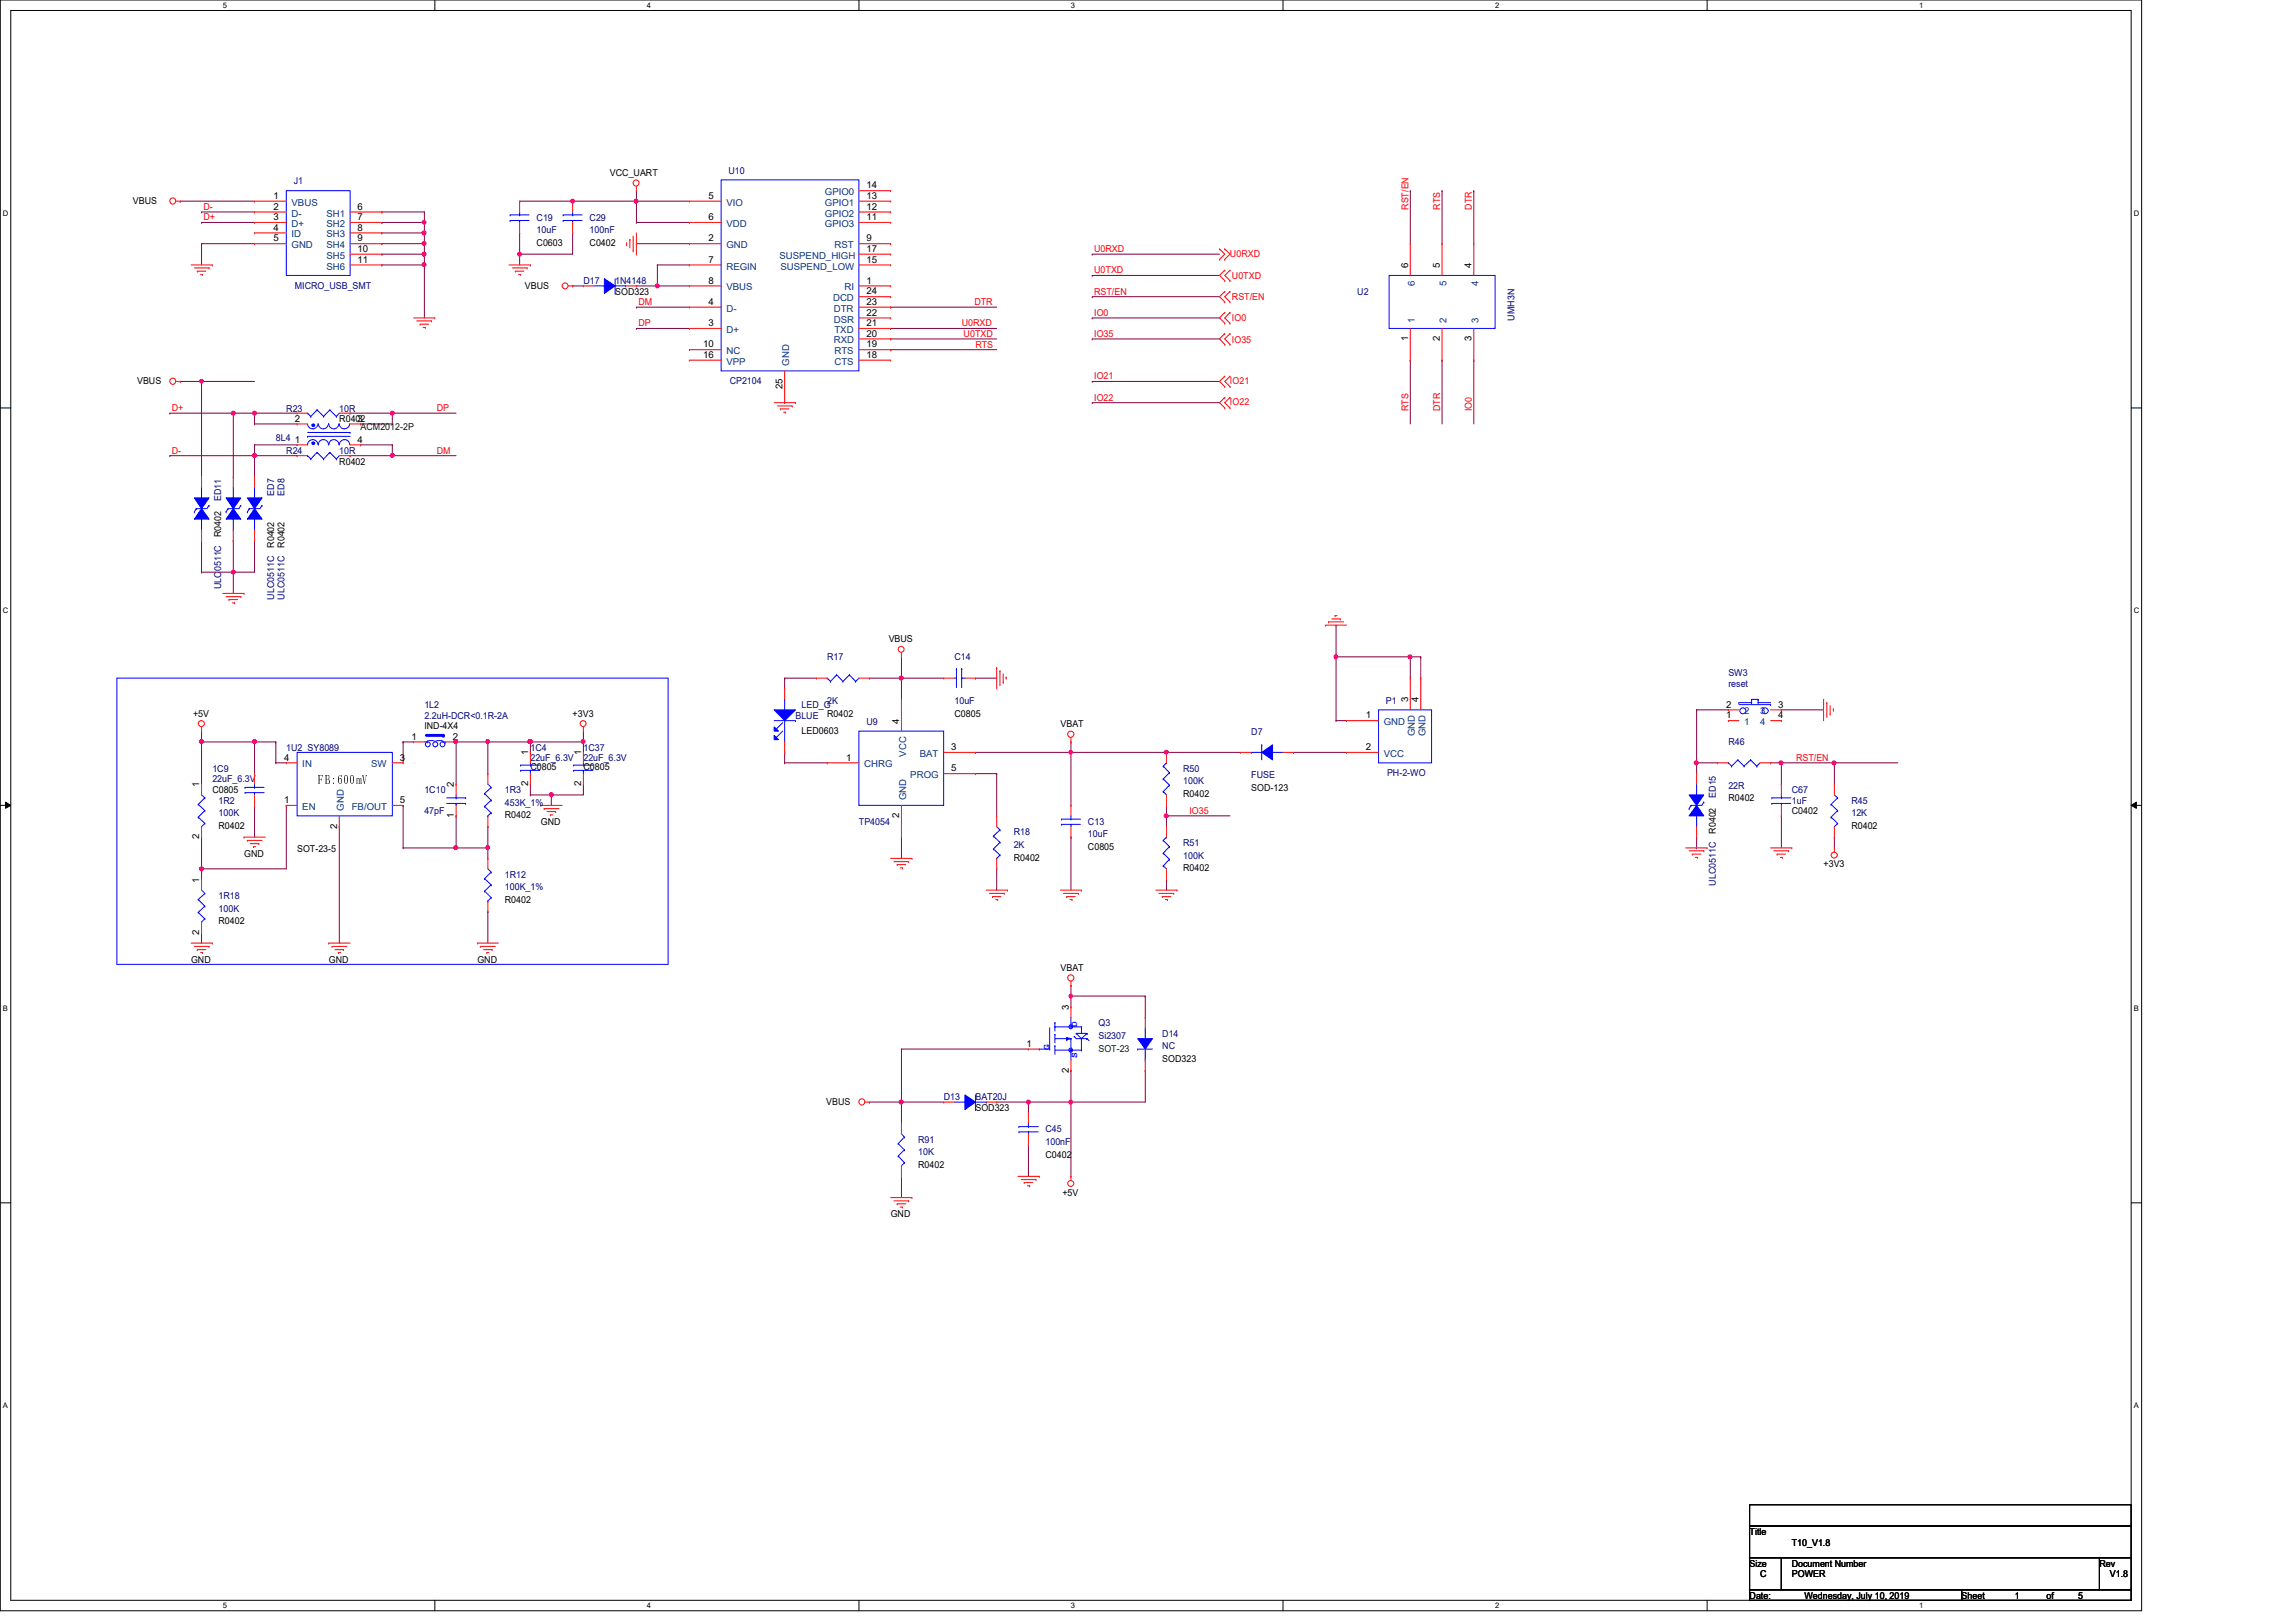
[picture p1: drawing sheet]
<svg xmlns="http://www.w3.org/2000/svg" width="297mm" height="210mm" viewBox="0 0 297 210" stroke-linecap="round" stroke-linejoin="round" font-family="sans-serif">
<defs><g id="words">
<text font-size="1.6" x="41.2" y="101.5">FB:600mV</text>
<g font-size="1.2" fill="#00007f">
<text x="38" y="23.9">J1</text>
<text x="94.2" y="22.5">U10</text>
<text x="69.4" y="28.6">C19</text>
<text x="76.3" y="28.6">C29</text>
<text x="69.4" y="30.2">10uF</text>
<text x="76.3" y="30.2">100nF</text>
<text x="38.1" y="37.3">MICRO_USB_SMT</text>
<text x="75.5" y="36.8">D17</text>
<text x="79.6" y="36.8">1N4148</text>
<text x="175.6" y="38.1">U2</text>
<text x="195.9" y="41.5" transform="rotate(-90 195.9 41.5)">UMH3N</text>
<text x="37" y="53.3">R23</text>
<text x="43.9" y="53.3">10R</text>
<text x="94.4" y="49.7">CP2104</text>
<text x="35.7" y="57.1">8L4</text>
<text x="37" y="58.7">R24</text>
<text x="43.9" y="58.7">10R</text>
<text x="28.6" y="64.9" transform="rotate(-90 28.6 64.9)">ED11</text>
<text x="35.5" y="64.2" transform="rotate(-90 35.5 64.2)">ED7</text>
<text x="36.8" y="64.2" transform="rotate(-90 36.8 64.2)">ED8</text>
<text x="28.6" y="76.2" transform="rotate(-90 28.6 76.2)">ULC0511C</text>
<text x="35.5" y="77.6" transform="rotate(-90 35.5 77.6)">ULC0511C</text>
<text x="36.8" y="77.6" transform="rotate(-90 36.8 77.6)">ULC0511C</text>
<text x="107" y="85.5">R17</text>
<text x="123.5" y="85.5">C14</text>
<text x="223.6" y="88.9">reset</text>
<text x="223.6" y="87.5">SW3</text>
<text x="54.9" y="91.7">1L2</text>
<text x="54.9" y="93">2.2uH-DCR&lt;0.1R-2A</text>
<text x="102.9" y="93">BLUE</text>
<text x="103.7" y="91.7">LED_G</text>
<text x="107" y="91.1">2K</text>
<text x="112.1" y="93.9">U9</text>
<text x="123.5" y="91.1">10uF</text>
<text x="161.9" y="95.1">D7</text>
<text x="179.3" y="91.1">P1</text>
<text x="27.5" y="99.9">1C9</text>
<text x="27.5" y="101.3">22uF_6.3V</text>
<text x="37" y="97.2">1U2 SY8089</text>
<text x="68.6" y="97.2">1C4</text>
<text x="68.6" y="98.5">22uF_6.3V</text>
<text x="75.5" y="97.2">1C37</text>
<text x="75.5" y="98.5">22uF_6.3V</text>
<text x="153.1" y="99.9">R50</text>
<text x="153.1" y="101.5">100K</text>
<text x="161.9" y="100.7">FUSE</text>
<text x="179.4" y="100.4">PH-2-WO</text>
<text x="223.6" y="96.4">R46</text>
<text x="28.3" y="104">1R2</text>
<text x="28.3" y="105.6">100K</text>
<text x="54.9" y="102.6">1C10</text>
<text x="54.9" y="105.4">47pF</text>
<text x="65.3" y="102.6">1R3</text>
<text x="65.3" y="104.3">453K_1%</text>
<text x="111.1" y="106.7">TP4054</text>
<text x="140.8" y="106.7">C13</text>
<text x="222" y="103.3" transform="rotate(-90 222 103.3)">ED15</text>
<text x="223.6" y="102.1">22R</text>
<text x="231.8" y="102.6">C67</text>
<text x="231.8" y="104">1uF</text>
<text x="239.5" y="104">R45</text>
<text x="239.5" y="105.6">12K</text>
<text x="65.3" y="113.6">1R12</text>
<text x="131.1" y="108.1">R18</text>
<text x="131.1" y="109.8">2K</text>
<text x="140.8" y="108.4">10uF</text>
<text x="153.1" y="109.5">R51</text>
<text x="153.1" y="111.1">100K</text>
<text x="28.3" y="116.3">1R18</text>
<text x="28.3" y="118">100K</text>
<text x="65.3" y="115.2">100K_1%</text>
<text x="222" y="114.6" transform="rotate(-90 222 114.6)">ULC0511C</text>
<text x="142.1" y="132.8">Q3</text>
<text x="142.1" y="134.5">Si2307</text>
<text x="150.4" y="134.2">D14</text>
<text x="150.4" y="135.8">NC</text>
<text x="122.1" y="142.4">D13</text>
<text x="126.2" y="142.4">BAT20J</text>
<text x="118.8" y="147.9">R91</text>
<text x="118.8" y="149.5">10K</text>
<text x="135.3" y="146.5">C45</text>
<text x="135.3" y="148.2">100nF</text>
</g>
<g font-size="1.2">
<text x="78.9" y="22.8">VCC_UART</text>
<text x="17.2" y="26.4">VBUS</text>
<text x="35.4" y="25.7">1</text>
<text x="35.4" y="27.1">2</text>
<text x="35.4" y="28.5">3</text>
<text x="35.4" y="29.8">4</text>
<text x="46.3" y="27.1">6</text>
<text x="46.3" y="28.5">7</text>
<text x="46.3" y="29.8">8</text>
<text x="91.6" y="25.7">5</text>
<text x="91.6" y="28.5">6</text>
<text x="112.1" y="24.4">14</text>
<text x="112.1" y="25.7">13</text>
<text x="112.1" y="27.1">12</text>
<text x="112.1" y="28.5">11</text>
<text x="35.4" y="31.2">5</text>
<text x="46.3" y="31.2">9</text>
<text x="46.3" y="32.6">10</text>
<text x="46.3" y="34">11</text>
<text x="69.4" y="31.8">C0603</text>
<text x="76.3" y="31.8">C0402</text>
<text x="91.6" y="34">7</text>
<text x="91.6" y="31.2">2</text>
<text x="112.1" y="31.2">9</text>
<text x="112.1" y="32.6">17</text>
<text x="112.1" y="34">15</text>
<text x="182.2" y="34.7" transform="rotate(-90 182.2 34.7)">6</text>
<text x="186.3" y="34.7" transform="rotate(-90 186.3 34.7)">5</text>
<text x="190.4" y="34.7" transform="rotate(-90 190.4 34.7)">4</text>
<text x="67.9" y="37.3">VBUS</text>
<text x="79.6" y="38.1">SOD323</text>
<text x="91.6" y="36.7">8</text>
<text x="91.6" y="39.5">4</text>
<text x="112.1" y="36.7">1</text>
<text x="112.1" y="38.1">24</text>
<text x="112.1" y="39.5">23</text>
<text x="112.1" y="40.9">22</text>
<text x="91" y="46.3">16</text>
<text x="91" y="45">10</text>
<text x="91.6" y="42.2">3</text>
<text x="112.1" y="42.2">21</text>
<text x="112.1" y="43.6">20</text>
<text x="112.1" y="45">19</text>
<text x="112.1" y="46.3">18</text>
<text x="182.2" y="44.2" transform="rotate(-90 182.2 44.2)">1</text>
<text x="186.3" y="44.2" transform="rotate(-90 186.3 44.2)">2</text>
<text x="190.4" y="44.2" transform="rotate(-90 190.4 44.2)">3</text>
<text x="17.7" y="49.7">VBUS</text>
<text x="101.2" y="50.3" transform="rotate(-90 101.2 50.3)">25</text>
<text x="38.1" y="57.3">1</text>
<text x="38.1" y="54.6">2</text>
<text x="43.9" y="54.6">R0402</text>
<text x="46.3" y="57.3">4</text>
<text x="46.3" y="54.6">3</text>
<text x="43.9" y="60.1">R0402</text>
<text x="28.6" y="69.5" transform="rotate(-90 28.6 69.5)">R0402</text>
<text x="35.5" y="70.9" transform="rotate(-90 35.5 70.9)">R0402</text>
<text x="36.8" y="70.9" transform="rotate(-90 36.8 70.9)">R0402</text>
<text x="115" y="83.1">VBUS</text>
<text x="25" y="92.8">+5V</text>
<text x="53.3" y="95.7">1</text>
<text x="54.9" y="94.4">IND-4X4</text>
<text x="58.6" y="95.7">2</text>
<text x="74.1" y="92.8">+3V3</text>
<text x="103.7" y="95">LED0603</text>
<text x="107" y="92.8">R0402</text>
<text x="116.3" y="93.6" transform="rotate(-90 116.3 93.6)">4</text>
<text x="123.5" y="92.8">C0805</text>
<text x="137.2" y="94.1">VBAT</text>
<text x="176.7" y="93">1</text>
<text x="182.2" y="90.9" transform="rotate(-90 182.2 90.9)">3</text>
<text x="183.5" y="90.9" transform="rotate(-90 183.5 90.9)">4</text>
<text x="223.3" y="93">1</text>
<text x="223.3" y="91.6">2</text>
<text x="230" y="91.6">3</text>
<text x="230" y="93">4</text>
<text x="25.8" y="101.9" transform="rotate(-90 25.8 101.9)">1</text>
<text x="36.8" y="98.4">4</text>
<text x="51.7" y="98.4">3</text>
<text x="58.7" y="101.9" transform="rotate(-90 58.7 101.9)">2</text>
<text x="68.3" y="101.8" transform="rotate(-90 68.3 101.8)">2</text>
<text x="68.3" y="97.7" transform="rotate(-90 68.3 97.7)">1</text>
<text x="68.6" y="99.6">C0805</text>
<text x="75.2" y="101.8" transform="rotate(-90 75.2 101.8)">2</text>
<text x="75.2" y="97.7" transform="rotate(-90 75.2 97.7)">1</text>
<text x="75.5" y="99.6">C0805</text>
<text x="109.5" y="98.4">1</text>
<text x="123.1" y="97.1">3</text>
<text x="123.1" y="99.8">5</text>
<text x="176.7" y="97.1">2</text>
<text x="27.5" y="102.6">C0805</text>
<text x="28.3" y="107.3">R0402</text>
<text x="36.8" y="103.9">1</text>
<text x="43.6" y="107.2" transform="rotate(-90 43.6 107.2)">2</text>
<text x="51.7" y="103.9">5</text>
<text x="58.7" y="105.9" transform="rotate(-90 58.7 105.9)">1</text>
<text x="65.3" y="105.9">R0402</text>
<text x="70" y="106.7">GND</text>
<text x="116.3" y="105.9" transform="rotate(-90 116.3 105.9)">2</text>
<text x="153.1" y="103.2">R0402</text>
<text x="161.9" y="102.4">SOD-123</text>
<text x="222" y="107.9" transform="rotate(-90 222 107.9)">R0402</text>
<text x="223.6" y="103.7">R0402</text>
<text x="231.8" y="105.4">C0402</text>
<text x="239.5" y="107.3">R0402</text>
<text x="25.8" y="108.6" transform="rotate(-90 25.8 108.6)">2</text>
<text x="31.6" y="110.9">GND</text>
<text x="38.4" y="110.3">SOT-23-5</text>
<text x="131.1" y="111.4">R0402</text>
<text x="140.8" y="110">C0805</text>
<text x="153.1" y="112.8">R0402</text>
<text x="235.9" y="112.2">+3V3</text>
<text x="25.8" y="114.2" transform="rotate(-90 25.8 114.2)">1</text>
<text x="28.3" y="119.6">R0402</text>
<text x="65.3" y="116.9">R0402</text>
<text x="24.7" y="124.6">GND</text>
<text x="25.8" y="120.9" transform="rotate(-90 25.8 120.9)">2</text>
<text x="42.5" y="124.6">GND</text>
<text x="61.8" y="124.6">GND</text>
<text x="137.2" y="125.7">VBAT</text>
<text x="138.3" y="130.7" transform="rotate(-90 138.3 130.7)">3</text>
<text x="132.8" y="135.5">1</text>
<text x="150.4" y="137.5">SOD323</text>
<text x="106.9" y="143">VBUS</text>
<text x="126.2" y="143.8">SOD323</text>
<text x="138.3" y="138.8" transform="rotate(-90 138.3 138.8)">2</text>
<text x="135.3" y="149.8">C0402</text>
<text x="118.8" y="151.2">R0402</text>
<text x="137.5" y="154.7">+5V</text>
<text x="115.2" y="157.5">GND</text>
<text x="226.4" y="198.6">Title</text>
<text x="226.4" y="202.7">Size</text>
<text x="231.8" y="202.7">Document Number</text>
<text x="231.8" y="200">T10_V1.8</text>
<text x="271.6" y="202.7">Rev</text>
<text x="226.4" y="206.9">Date:</text>
<text x="227.7" y="204.1">C</text>
<text x="231.8" y="204.1">POWER</text>
<text x="233.5" y="206.9">Wednesday, July 10, 2019</text>
<text x="253.8" y="206.9">Sheet</text>
<text x="260.6" y="206.9">1</text>
<text x="264.7" y="206.9">of</text>
<text x="268.9" y="206.9">5</text>
<text x="273" y="204.1">V1.8</text>
</g>
<g font-size="1.2" fill="#f00">
<text x="26.3" y="28.5">D+</text>
<text x="26.3" y="27.2">D-</text>
<text x="182.2" y="27.2" transform="rotate(-90 182.2 27.2)">RST/EN</text>
<text x="186.3" y="27.2" transform="rotate(-90 186.3 27.2)">RTS</text>
<text x="190.4" y="27.2" transform="rotate(-90 190.4 27.2)">DTR</text>
<text x="141.6" y="35.4">U0TXD</text>
<text x="141.6" y="32.6">U0RXD</text>
<text x="159.1" y="33.2">U0RXD</text>
<text x="82.6" y="39.5">DM</text>
<text x="126.1" y="39.5">DTR</text>
<text x="141.6" y="38.1">RST/EN</text>
<text x="141.6" y="40.9">IO0</text>
<text x="159.4" y="41.6">IO0</text>
<text x="159.4" y="38.9">RST/EN</text>
<text x="159.4" y="36.1">U0TXD</text>
<text x="82.6" y="42.2">DP</text>
<text x="124.4" y="42.2">U0RXD</text>
<text x="124.7" y="43.6">U0TXD</text>
<text x="126.2" y="45">RTS</text>
<text x="141.6" y="43.6">IO35</text>
<text x="159.4" y="44.3">IO35</text>
<text x="22.2" y="53.2">D+</text>
<text x="56.5" y="53.2">DP</text>
<text x="141.6" y="49.1">IO21</text>
<text x="141.6" y="51.9">IO22</text>
<text x="159.1" y="52.4">IO22</text>
<text x="159.1" y="49.7">IO21</text>
<text x="182.2" y="53.2" transform="rotate(-90 182.2 53.2)">RTS</text>
<text x="186.3" y="53.2" transform="rotate(-90 186.3 53.2)">DTR</text>
<text x="190.4" y="53.2" transform="rotate(-90 190.4 53.2)">IO0</text>
<text x="22.2" y="58.7">D-</text>
<text x="56.5" y="58.7">DM</text>
<text x="232.4" y="98.5">RST/EN</text>
<text x="153.9" y="105.3">IO35</text>
</g>
<g font-size="1.2" fill="#003f7f">
<text x="37.7" y="26.6">VBUS</text>
<text x="37.7" y="28">D-</text>
<text x="37.7" y="29.4">D+</text>
<text x="42.2" y="28">SH1</text>
<text x="42.2" y="29.4">SH2</text>
<text x="94" y="26.6">VIO</text>
<text x="94" y="29.4">VDD</text>
<text x="106.7" y="25.3">GPIO0</text>
<text x="106.7" y="26.6">GPIO1</text>
<text x="106.7" y="28">GPIO2</text>
<text x="106.7" y="29.4">GPIO3</text>
<text x="37.7" y="30.7">ID</text>
<text x="37.7" y="32.1">GND</text>
<text x="42.2" y="30.7">SH3</text>
<text x="42.2" y="32.1">SH4</text>
<text x="42.2" y="33.5">SH5</text>
<text x="42.2" y="34.9">SH6</text>
<text x="94" y="34.9">REGIN</text>
<text x="94" y="32.1">GND</text>
<text x="100.8" y="33.5">SUSPEND_HIGH</text>
<text x="101" y="34.9">SUSPEND_LOW</text>
<text x="107.9" y="32.1">RST</text>
<text x="94" y="37.6">VBUS</text>
<text x="94" y="40.3">D-</text>
<text x="107.8" y="39">DCD</text>
<text x="107.9" y="40.3">DTR</text>
<text x="107.9" y="41.7">DSR</text>
<text x="109.3" y="37.6">RI</text>
<text x="183" y="41.8" transform="rotate(-90 183 41.8)">1</text>
<text x="183" y="37" transform="rotate(-90 183 37)">6</text>
<text x="187.2" y="41.8" transform="rotate(-90 187.2 41.8)">2</text>
<text x="187.2" y="37" transform="rotate(-90 187.2 37)">5</text>
<text x="191.3" y="41.8" transform="rotate(-90 191.3 41.8)">3</text>
<text x="191.3" y="37" transform="rotate(-90 191.3 37)">4</text>
<text x="94" y="43.1">D+</text>
<text x="94" y="47.2">VPP</text>
<text x="94" y="45.8">NC</text>
<text x="102.1" y="47.3" transform="rotate(-90 102.1 47.3)">GND</text>
<text x="107.9" y="44.4">RXD</text>
<text x="107.9" y="43.1">TXD</text>
<text x="107.9" y="45.8">RTS</text>
<text x="107.9" y="47.2">CTS</text>
<text x="179" y="93.9">GND</text>
<text x="183" y="95.3" transform="rotate(-90 183 95.3)">GND</text>
<text x="184.4" y="95.3" transform="rotate(-90 184.4 95.3)">GND</text>
<text x="225.6" y="93.9">1</text>
<text x="225.6" y="92.5">2</text>
<text x="227.7" y="92.5">3</text>
<text x="227.7" y="93.9">4</text>
<text x="39.1" y="99.3">IN</text>
<text x="48" y="99.3">SW</text>
<text x="111.8" y="99.3">CHRG</text>
<text x="117.2" y="97.9" transform="rotate(-90 117.2 97.9)">VCC</text>
<text x="117.8" y="100.7">PROG</text>
<text x="119" y="98">BAT</text>
<text x="179" y="98">VCC</text>
<text x="39.1" y="104.8">EN</text>
<text x="44.5" y="104.9" transform="rotate(-90 44.5 104.9)">GND</text>
<text x="45.5" y="104.8">FB/OUT</text>
<text x="117.2" y="103.5" transform="rotate(-90 117.2 103.5)">GND</text>
</g>
<g font-size="1.2" fill="#003f00">
<text x="46.6" y="55.7">ACM2012-2P</text>
<text x="142.1" y="136.1">SOT-23</text>
</g>
<g font-size="1.2" fill="#00f">
<text x="135.8" y="135.9" transform="rotate(-90 135.8 135.9)">G</text>
<text x="139.4" y="136.9" transform="rotate(-90 139.4 136.9)">S</text>
<text x="139.4" y="132.9" transform="rotate(-90 139.4 132.9)">D</text>
</g>
<g font-size="1">
<text x="28.8" y="1">5</text>
<text x="83.7" y="1">4</text>
<text x="138.6" y="1">3</text>
<text x="193.4" y="1">2</text>
<text x="248.3" y="1">1</text>
<text x=".4" y="27.9">D</text>
<text x="276.1" y="27.9">D</text>
<text x=".4" y="79.4">C</text>
<text x="276.1" y="79.4">C</text>
<text x=".4" y="130.8">B</text>
<text x="276.1" y="130.8">B</text>
<text x=".4" y="182.2">A</text>
<text x="276.1" y="182.2">A</text>
<text x="28.8" y="208.1">5</text>
<text x="83.7" y="208.1">4</text>
<text x="138.6" y="208.1">3</text>
<text x="193.4" y="208.1">2</text>
<text x="248.3" y="208.1">1</text>
</g>
</g></defs>
<path d="M0 0h277.1v208.4h-277.1zM1.4 1.4h274.3v205.7h-274.3z" fill="none" stroke="#000" stroke-width=".13"/>
<g fill="#fff">
<path d="M28.8 .1h.6v1.1h-.6z"/>
<path d="M28.8 207.2h.6v1.1h-.6z"/>
</g>
<path d="M56.3 0v1.4M56.3 207.1v1.3" fill="none" stroke="#000" stroke-width=".13"/>
<g fill="#fff">
<path d="M83.7 .1h.5v1.1h-.5z"/>
<path d="M83.7 207.2h.5v1.1h-.5z"/>
</g>
<path d="M111.1 0v1.4M111.1 207.1v1.3" fill="none" stroke="#000" stroke-width=".13"/>
<g fill="#fff">
<path d="M138.6 .1h.5v1.1h-.5z"/>
<path d="M138.6 207.2h.5v1.1h-.5z"/>
</g>
<path d="M166 0v1.4M166 207.1v1.3" fill="none" stroke="#000" stroke-width=".13"/>
<g fill="#fff">
<path d="M193.4 .1h.6v1.1h-.6z"/>
<path d="M193.4 207.2h.6v1.1h-.6z"/>
</g>
<path d="M220.8 0v1.4M220.8 207.1v1.3" fill="none" stroke="#000" stroke-width=".13"/>
<g fill="#fff">
<path d="M248.3 .1h.5v1.1h-.5z"/>
<path d="M248.3 207.2h.5v1.1h-.5z"/>
<path d="M.4 27.1h.7v1.1h-.7z"/>
<path d="M276.1 27.1h.7v1.1h-.7z"/>
<path d="M.4 78.5h.7v1.1h-.7z"/>
<path d="M276.1 78.5h.7v1.1h-.7z"/>
</g>
<path d="M0 52.8h1.4M275.7 52.8h1.4" fill="none" stroke="#000" stroke-width=".13"/>
<g fill="#fff">
<path d="M.4 129.9h.6v1.1h-.6z"/>
<path d="M276.1 129.9h.6v1.1h-.6z"/>
</g>
<path d="M0 104.2h1.4M.7 103.8l.7 .4-.7 .4zM275.7 104.2l.7-.4v.8zM275.7 104.2h1.4" fill="none" stroke="#000" stroke-width=".13"/>
<path d="M.7 103.8l.7 .4-.7 .4zM275.7 104.2l.7-.4v.8z" fill="#000"/>
<g fill="#fff">
<path d="M.4 181.4h.6v1.1h-.6z"/>
<path d="M276.1 181.4h.6v1.1h-.6z"/>
</g>
<path d="M0 155.7h1.4M275.7 155.7h1.4" fill="none" stroke="#000" stroke-width=".13"/>
<path d="M15.1 87.8h71.3v37h-71.3z" fill="none" stroke="#00f" stroke-width=".13"/>
<path d="M49.4 27.4h.1M49.4 28.8h.1M49.4 27.4h5.5M49.4 28.8h5.5M54.9 28.8h.1M54.9 28.8v1.3" fill="none" stroke="#7f003f" stroke-width=".13"/>
<circle cx="54.9" cy="28.8" r=".25" fill="#f0f"/>
<circle cx="54.9" cy="28.8" r=".25" fill="none" stroke="#f0f" stroke-width=".13"/>
<path d="M49.4 30.1h.1M49.4 30.1h5.5M54.9 30.1h.1M54.9 30.1v1.4" fill="none" stroke="#7f003f" stroke-width=".13"/>
<circle cx="54.9" cy="30.1" r=".26" fill="#f0f"/>
<circle cx="54.9" cy="30.1" r=".26" fill="none" stroke="#f0f" stroke-width=".13"/>
<path d="M49.4 31.5h.1M49.4 31.5h5.5M54.9 34.3h.1M54.9 34.3v6.8" fill="none" stroke="#7f003f" stroke-width=".13"/>
<circle cx="54.9" cy="34.2" r=".26" fill="#f0f"/>
<circle cx="54.9" cy="34.2" r=".26" fill="none" stroke="#f0f" stroke-width=".13"/>
<path d="M49.4 32.9h.1M49.4 32.9h5.5" fill="none" stroke="#7f003f" stroke-width=".13"/>
<circle cx="54.9" cy="32.9" r=".26" fill="#f0f"/>
<circle cx="54.9" cy="32.9" r=".26" fill="none" stroke="#f0f" stroke-width=".13"/>
<g fill="none" stroke="#7f003f" stroke-width=".13">
<path d="M26.1 31.5h.1M26.1 28.8h.1M26.1 27.4h.1M26.1 31.5h6.8M26.1 31.5v2.8M26.1 28.8h6.8M26.1 27.4h6.8M49.4 34.3h.1M54.9 32.9h.1M54.9 31.5h.1M54.9 31.5v2.8h-5.5M182.5 24.7h.1"/>
<path d="M182.5 24.7v6.8M186.6 24.7h.1M186.6 24.7v6.8M190.7 24.7h.1M190.7 24.7v6.8M182.5 46.6h.1M182.5 46.6v8.3M186.6 46.6h.1M186.6 46.6v8.3M190.7 46.6h.1M190.7 46.6v8.3"/>
</g>
<circle cx="54.9" cy="31.5" r=".26" fill="#f0f"/>
<circle cx="54.9" cy="31.5" r=".26" fill="none" stroke="#f0f" stroke-width=".13"/>
<path d="M23.3 26h.1M23.3 26h9.6M54.9 27.4h.1M54.9 27.4v1.4M32.9 53.5h.1M32.9 53.5h5.5" fill="none" stroke="#7f003f" stroke-width=".13"/>
<circle cx="32.9" cy="53.5" r=".26" fill="#f0f"/>
<circle cx="32.9" cy="53.5" r=".26" fill="none" stroke="#f0f" stroke-width=".13"/>
<path d="M50.8 59h.1M50.8 59h8.2" fill="none" stroke="#7f003f" stroke-width=".13"/>
<circle cx="50.8" cy="58.9" r=".26" fill="#f0f"/>
<circle cx="50.8" cy="58.9" r=".26" fill="none" stroke="#f0f" stroke-width=".13"/>
<path d="M50.8 53.5h.1M50.8 53.5h8.2" fill="none" stroke="#7f003f" stroke-width=".13"/>
<circle cx="50.8" cy="53.5" r=".26" fill="#f0f"/>
<circle cx="50.8" cy="53.5" r=".26" fill="none" stroke="#f0f" stroke-width=".13"/>
<g fill="none" stroke="#7f003f" stroke-width=".13">
<path d="M32.9 54.9h.1M32.9 57.6h.1M32.9 59h.1M32.9 54.9h5.5M32.9 57.6h5.5M32.9 59h5.5M45.3 53.5h.1M45.3 53.5h5.5M46.6 54.9h.1M46.6 57.6h.1M46.6 57.6h4.2M50.8 53.5h.1"/>
<path d="M50.8 57.6h.1M50.8 53.5v1.4h-4.2M50.8 57.6v1.4"/>
</g>
<circle cx="32.9" cy="58.9" r=".26" fill="#f0f"/>
<circle cx="32.9" cy="58.9" r=".26" fill="none" stroke="#f0f" stroke-width=".13"/>
<g fill="none" stroke="#7f003f" stroke-width=".13">
<path d="M82.3 39.8h.1M82.3 24.7h.1M82.3 31.5h.1M82.3 28.8h.1M82.3 26h.1M82.3 39.8h6.9M82.3 24.7v4.1M82.3 31.5h6.9M82.3 28.8h6.9M82.3 26h6.9M85 34.3h.1M85 34.3h4.2"/>
<path d="M115.2 39.8h.1M115.2 39.8h13.7M22 59h.1M30.2 53.5h.1M30.2 53.5h2.7M32.9 53.5h.1M32.9 57.6h.1M32.9 57.6v1.4h-10.9M32.9 53.5v1.4M45.3 59h.1M45.3 59h5.5M82.3 42.5h.1"/>
<path d="M82.3 42.5h6.9M115.2 42.5h.1M115.2 43.9h.1M115.2 45.3h.1M115.2 42.5h13.7M115.2 43.9h13.7M115.2 45.3h13.7"/>
</g>
<circle cx="82.3" cy="26" r=".26" fill="#f0f"/>
<circle cx="82.3" cy="26" r=".26" fill="none" stroke="#f0f" stroke-width=".13"/>
<path d="M74.1 26h.1M74.1 26h8.2" fill="none" stroke="#7f003f" stroke-width=".13"/>
<circle cx="74.1" cy="26" r=".26" fill="#f0f"/>
<circle cx="74.1" cy="26" r=".26" fill="none" stroke="#f0f" stroke-width=".13"/>
<path d="M67.2 30.1h.1M67.2 32.9h.1M67.2 30.1v2.8M74.1 30.1h.1M74.1 30.1v2.8h-6.9" fill="none" stroke="#7f003f" stroke-width=".13"/>
<circle cx="67.2" cy="32.9" r=".26" fill="#f0f"/>
<circle cx="67.2" cy="32.9" r=".26" fill="none" stroke="#f0f" stroke-width=".13"/>
<g fill="none" stroke="#7f003f" stroke-width=".13">
<path d="M67.2 32.9h.1M67.2 26h.1M67.2 32.9v1.4M67.2 26h6.9M141.3 35.6h.1M141.3 32.9h.1M141.3 38.4h.1M141.3 35.6h16.5M141.3 32.9h16.5M141.3 38.4h16.5M26.1 49.4h.1M26.1 49.4h6.8"/>
<path d="M141.3 41.1h.1M141.3 43.9h.1M141.3 49.4h.1M141.3 52.1h.1M141.3 41.1h16.5M141.3 49.4h16.5M141.3 43.9h16.5M141.3 52.1h16.5M32.9 96h.1M32.9 96h2.8M75.5 94.6h.1M75.5 94.6v1.4"/>
</g>
<circle cx="32.9" cy="96" r=".26" fill="#f0f"/>
<circle cx="32.9" cy="96" r=".26" fill="none" stroke="#f0f" stroke-width=".13"/>
<path d="M26.1 112.4h.1M37 104.2h.1M37 104.2v8.2h-10.9" fill="none" stroke="#7f003f" stroke-width=".13"/>
<circle cx="26.1" cy="112.4" r=".26" fill="#f0f"/>
<circle cx="26.1" cy="112.4" r=".26" fill="none" stroke="#f0f" stroke-width=".13"/>
<g fill="none" stroke="#7f003f" stroke-width=".13">
<path d="M26.1 96h.1M26.1 96v5.5M32.9 96h.1M32.9 96v4.1M35.7 96h.1M35.7 98.7h.1M35.7 96v2.7M35.7 98.7h1.3M52.2 96h.1M52.2 96v2.7M52.2 96h1.3M63.1 96h.1"/>
<path d="M63.1 96h5.5M32.9 104.2h.1M32.9 104.2v4.1M43.9 107h.1M43.9 107v15M52.2 104.2h.1M52.2 104.2v5.5"/>
</g>
<circle cx="68.6" cy="96" r=".26" fill="#f0f"/>
<circle cx="68.6" cy="96" r=".26" fill="none" stroke="#f0f" stroke-width=".13"/>
<path d="M62.9 95.8l.2-.1 .2 .1-.1 .3-.1 .1-.2-.1z" fill-rule="evenodd" fill="#f0f"/>
<path d="M62.9 95.8l.2-.1 .2 .1-.1 .3-.1 .1-.2-.1z" fill="none" stroke="#f0f" stroke-width=".13"/>
<path d="M68.6 96h.1M68.6 96h6.9" fill="none" stroke="#7f003f" stroke-width=".13"/>
<circle cx="75.4" cy="96" r=".26" fill="#f0f"/>
<circle cx="75.4" cy="96" r=".26" fill="none" stroke="#f0f" stroke-width=".13"/>
<circle cx="68.6" cy="96" r=".26" fill="#f0f"/>
<circle cx="68.6" cy="96" r=".26" fill="none" stroke="#f0f" stroke-width=".13"/>
<path d="M59 96h.1M59 96h4.1M63.1 96h.1M63.1 96v4.1M75.5 96h.1M75.5 96v1.4M63.1 109.7h.1M63.1 109.7v1.4M68.6 102.9h.1M68.6 102.9h6.9M71.3 102.9h.1" fill="none" stroke="#7f003f" stroke-width=".13"/>
<circle cx="71.3" cy="102.8" r=".26" fill="#f0f"/>
<circle cx="71.3" cy="102.8" r=".26" fill="none" stroke="#f0f" stroke-width=".13"/>
<path d="M59 109.7h.1M59 109.7h4.1M63.1 117.9h.1M63.1 117.9v4.1" fill="none" stroke="#7f003f" stroke-width=".13"/>
<path d="M62.9 109.5l.2-.1 .2 .1-.1 .4h-.1h-.2z" fill-rule="evenodd" fill="#f0f"/>
<path d="M62.9 109.5l.2-.1 .2 .1-.1 .4h-.1h-.2z" fill="none" stroke="#f0f" stroke-width=".13"/>
<circle cx="59" cy="109.7" r=".26" fill="#f0f"/>
<circle cx="59" cy="109.7" r=".26" fill="none" stroke="#f0f" stroke-width=".13"/>
<path d="M59 96h.1M59 96v5.5" fill="none" stroke="#7f003f" stroke-width=".13"/>
<circle cx="59" cy="96" r=".26" fill="#f0f"/>
<circle cx="59" cy="96" r=".26" fill="none" stroke="#f0f" stroke-width=".13"/>
<path d="M26.1 96h.1M26.1 96h6.8M52.2 109.7h.1M59 105.6h.1M59 105.6v4.1h-6.8M63.1 107h.1M63.1 107v2.7" fill="none" stroke="#7f003f" stroke-width=".13"/>
<circle cx="26.1" cy="96" r=".26" fill="#f0f"/>
<circle cx="26.1" cy="96" r=".26" fill="none" stroke="#f0f" stroke-width=".13"/>
<path d="M26.1 94.6h.1M26.1 94.6v1.4M68.6 96h.1M68.6 96v1.4M26.1 112.4h.1M26.1 112.4v1.4M75.5 101.5h.1M75.5 101.5v1.4" fill="none" stroke="#7f003f" stroke-width=".13"/>
<circle cx="68.6" cy="96" r=".26" fill="#f0f"/>
<circle cx="68.6" cy="96" r=".26" fill="none" stroke="#f0f" stroke-width=".13"/>
<path d="M85 37h.1M85 37h4.2M26.1 108.3h.1M26.1 108.3v4.1M68.6 101.5h.1M68.6 101.5v1.4M71.3 102.9h.1M71.3 102.9v1.3M26.1 120.7h.1M26.1 120.7v1.3" fill="none" stroke="#7f003f" stroke-width=".13"/>
<circle cx="85" cy="37" r=".26" fill="#f0f"/>
<circle cx="85" cy="37" r=".26" fill="none" stroke="#f0f" stroke-width=".13"/>
<path d="M74.1 37h.1M74.1 37h1.4M30.2 74h.1M30.2 74v2.8" fill="none" stroke="#7f003f" stroke-width=".13"/>
<circle cx="30.2" cy="74" r=".26" fill="#f0f"/>
<circle cx="30.2" cy="74" r=".26" fill="none" stroke="#f0f" stroke-width=".13"/>
<path d="M30.2 53.5h.1M30.2 53.5v8.2M32.9 59h.1M32.9 59v2.7M30.2 74h.1M30.2 69.9h.1M30.2 69.9v4.1M32.9 69.9h.1M32.9 69.9v4.1h-2.7" fill="none" stroke="#7f003f" stroke-width=".13"/>
<circle cx="30.2" cy="53.5" r=".26" fill="#f0f"/>
<circle cx="30.2" cy="53.5" r=".26" fill="none" stroke="#f0f" stroke-width=".13"/>
<path d="M22 53.5h.1M22 53.5h8.2M26.1 49.4h.1M26.1 49.4v12.3" fill="none" stroke="#7f003f" stroke-width=".13"/>
<circle cx="26.1" cy="49.3" r=".25" fill="#f0f"/>
<circle cx="26.1" cy="49.3" r=".25" fill="none" stroke="#f0f" stroke-width=".13"/>
<path d="M23.3 49.4h.1M23.3 49.4h2.8M26.1 74h.1M26.1 69.9v4.1M26.1 74h4.1M30.2 74h.1M237.3 98.7h.1M237.3 98.7h8.2M230.5 105.6h.1M230.5 105.6v4.1" fill="none" stroke="#7f003f" stroke-width=".13"/>
<circle cx="237.3" cy="98.7" r=".26" fill="#f0f"/>
<circle cx="237.3" cy="98.7" r=".26" fill="none" stroke="#f0f" stroke-width=".13"/>
<path d="M219.5 91.9h.1M219.5 91.9v6.8" fill="none" stroke="#7f003f" stroke-width=".13"/>
<circle cx="219.5" cy="98.7" r=".26" fill="#f0f"/>
<circle cx="219.5" cy="98.7" r=".26" fill="none" stroke="#f0f" stroke-width=".13"/>
<g fill="none" stroke="#7f003f" stroke-width=".13">
<path d="M219.5 91.9h.1M219.5 98.7h.1M219.5 91.9h4.1M219.5 98.7h2.7M219.5 98.7v1.4M229.1 98.7h.1M229.1 98.7h8.2M230.5 98.7h.1M230.5 91.9h.1M230.5 91.9h5.4M230.5 98.7v2.8M237.3 98.7h.1"/>
<path d="M237.3 98.7v2.8M219.5 109.7h.1M219.5 108.3v1.4"/>
</g>
<circle cx="230.4" cy="98.7" r=".26" fill="#f0f"/>
<circle cx="230.4" cy="98.7" r=".26" fill="none" stroke="#f0f" stroke-width=".13"/>
<path d="M172.8 85h.1M172.8 93.3h.1M172.8 85v8.3M172.8 93.3h1.4M150.9 104.2h.1M150.9 113.8h.1M150.9 105.6h.1M150.9 104.2v1.4M150.9 113.8v1.4M150.9 105.6h8.2M237.3 108.3h.1M237.3 108.3v1.4" fill="none" stroke="#7f003f" stroke-width=".13"/>
<circle cx="150.9" cy="105.6" r=".26" fill="#f0f"/>
<circle cx="150.9" cy="105.6" r=".26" fill="none" stroke="#f0f" stroke-width=".13"/>
<path d="M172.8 85h.1M172.8 85h9.7M182.5 85h.1M182.5 85v2.8M150.9 105.6h.1M150.9 105.6v1.4" fill="none" stroke="#7f003f" stroke-width=".13"/>
<circle cx="182.4" cy="85" r=".26" fill="#f0f"/>
<circle cx="182.4" cy="85" r=".26" fill="none" stroke="#f0f" stroke-width=".13"/>
<path d="M172.6 84.8h.2l.2 .1v.3l-.2 .1-.2-.1z" fill-rule="evenodd" fill="#f0f"/>
<path d="M172.6 84.8h.2l.2 .1v.3l-.2 .1-.2-.1z" fill="none" stroke="#f0f" stroke-width=".13"/>
<path d="M116.6 87.8h.1M116.6 87.8v2.7M167.3 97.4h.1M167.3 97.4h6.9M172.8 80.9h.1M172.8 80.9v4.1M182.5 85h.1M182.5 85h1.3M183.8 85h.1M183.8 85v2.8" fill="none" stroke="#7f003f" stroke-width=".13"/>
<circle cx="116.6" cy="87.8" r=".26" fill="#f0f"/>
<circle cx="116.6" cy="87.8" r=".26" fill="none" stroke="#f0f" stroke-width=".13"/>
<g fill="none" stroke="#7f003f" stroke-width=".13">
<path d="M101.5 98.7h.1M101.5 97.4h.1M101.5 87.8h.1M101.5 87.8h4.1M101.5 98.7h5.5M101.5 87.8v1.4M101.5 97.4v1.3M116.6 87.8h.1M116.6 87.8h5.5M138.6 97.4h.1M138.6 97.4v6.8M116.6 108.3h.1"/>
<path d="M116.6 108.3v2.8M126.2 100.1h.1M126.2 100.1h2.7M128.9 100.1h.1M128.9 100.1v5.5"/>
</g>
<path d="M138.4 97.2h.3l.1 .1-.1 .2-.2 .1-.1-.1z" fill-rule="evenodd" fill="#f0f"/>
<path d="M138.4 97.2h.3l.1 .1-.1 .2-.2 .1-.1-.1z" fill="none" stroke="#f0f" stroke-width=".13"/>
<g fill="none" stroke="#7f003f" stroke-width=".13">
<path d="M112.5 87.8h.1M116.6 85h.1M116.6 85v2.8h-4.1M126.2 87.8h.1M126.2 97.4h.1M126.2 87.8h2.7M138.6 96h.1M138.6 96v1.4h-12.4M150.9 97.4h.1M150.9 97.4h9.6M128.9 112.4h.1M128.9 112.4v2.8"/>
<path d="M138.6 108.3h.1M138.6 108.3v6.9"/>
</g>
<circle cx="150.9" cy="97.3" r=".25" fill="#f0f"/>
<circle cx="150.9" cy="97.3" r=".25" fill="none" stroke="#f0f" stroke-width=".13"/>
<path d="M133.1 148.1h.1M133.1 142.6h.1M133.1 142.6v1.4M133.1 148.1v4.1" fill="none" stroke="#7f003f" stroke-width=".13"/>
<circle cx="133" cy="142.6" r=".26" fill="#f0f"/>
<circle cx="133" cy="142.6" r=".26" fill="none" stroke="#f0f" stroke-width=".13"/>
<path d="M138.6 128.9h.1M138.6 128.9v1.4M116.6 142.6h.1M116.6 142.6v2.8M128.9 142.6h.1M128.9 142.6h4.2" fill="none" stroke="#7f003f" stroke-width=".13"/>
<circle cx="116.6" cy="142.6" r=".26" fill="#f0f"/>
<circle cx="116.6" cy="142.6" r=".26" fill="none" stroke="#f0f" stroke-width=".13"/>
<g fill="none" stroke="#7f003f" stroke-width=".13">
<path d="M116.6 135.8h.1M116.6 135.8v6.8M116.6 135.8h16.5M138.6 138.5h.1M138.6 128.9h.1M138.6 138.5v4.1h-5.5M138.6 128.9h9.6M148.2 128.9h.1M148.2 128.9v2.8M112.5 142.6h.1M112.5 142.6h9.6M116.6 152.2h.1"/>
<path d="M116.6 142.6h.1M116.6 152.2v2.8M133.1 142.6h.1"/>
</g>
<path d="M138.4 128.7h.1l.2 .1v.3l-.2 .1-.1-.1z" fill-rule="evenodd" fill="#f0f"/>
<path d="M138.4 128.7h.1l.2 .1v.3l-.2 .1-.1-.1z" fill="none" stroke="#f0f" stroke-width=".13"/>
<path d="M148.2 138.5h.1M148.2 138.5v4.1h-9.6M138.6 142.6h.1" fill="none" stroke="#7f003f" stroke-width=".13"/>
<path d="M138.4 142.4h.1l.2 .1v.3l-.2 .1-.1-.1z" fill-rule="evenodd" fill="#f0f"/>
<path d="M138.4 142.4h.1l.2 .1v.3l-.2 .1-.1-.1z" fill="none" stroke="#f0f" stroke-width=".13"/>
<path d="M82.3 37h.1M82.3 37h2.7M85 37h.1M85 34.3v2.7M138.6 97.4h.1M138.6 97.4h12.3M138.6 127.6h.1M138.6 127.6v1.3M138.6 142.6h.1M138.6 142.6v9.6" fill="none" stroke="#7f003f" stroke-width=".13"/>
<g fill="none" stroke="#f00" stroke-width=".13">
<path d="M22.8 26h.5M23.3 26h.1M24.7 34.3h2.8M25.1 34.7h1.9M25.5 35.1h.1M25.5 35.1h1.1M25.9 35.5h.3M26.2 35.5h.1M27 34.7h.1M27.5 34.3h.1M65.9 34.3h2.7M66.3 34.7h1.9"/>
<path d="M66.7 35.1h.1M66.7 35.1h1.1M67.1 35.5h.2M67.3 35.5h.1M68.2 34.7h.1M68.6 34.3h.1M73.5 37h.6M74.1 37h.1M81.1 31.7h.1M81.1 31.4v.3M81.5 31h.1M81.5 31v1.1"/>
<path d="M81.9 32.5h.1M81.9 30.6v1.9M82.3 24.7h.1M82.3 32.9h.1M82.3 24.1v.6M82.3 30.1v2.8M157.8 33.6h.1M157.8 32.2h.1M157.8 32.2l.7 .7-.7 .7M158.5 33.6h.1M158.5 32.2h.1M158.5 37.7h.1"/>
<path d="M158.5 39.1h.1M158.5 35h.1M158.5 36.3h.1M158.5 32.2l.6 .7-.6 .7M158.5 37.7l-.7 .7 .7 .7M158.5 35l-.7 .6 .7 .7M159.1 39.1h.1M159.1 37.7h.1M159.1 36.3h.1M159.1 35h.1M159.1 37.7l-.6 .7 .6 .7M159.1 35l-.6 .6 .6 .7"/>
<path d="M22.8 49.4h.5M23.3 49.4h.1M53.5 41.1h2.8M53.9 41.5h1.9M54.4 42h.1M54.4 42h1.1M54.7 42.4h.3M55 42.4h.1M55.8 41.5h.1M56.3 41.1h.1M100.2 52.1h2.7M100.6 52.5h1.9"/>
<path d="M101 52.9h.1M101 52.9h1.1M101.4 53.3h.2M101.6 53.3h.1M102.5 52.5h.1M102.9 52.1h.1M158.5 43.2h.1M158.5 44.6h.1M158.5 40.4h.1M158.5 41.8h.1M158.5 51.4h.1M158.5 52.8h.1"/>
<path d="M158.5 48.7h.1M158.5 50h.1M158.5 43.2l-.7 .7 .7 .7M158.5 40.4l-.7 .7 .7 .7M158.5 51.4l-.7 .7 .7 .7M158.5 48.7l-.7 .7 .7 .6M159.1 44.6h.1M159.1 43.2h.1M159.1 41.8h.1M159.1 40.4h.1M159.1 52.8h.1M159.1 51.4h.1"/>
<path d="M159.1 50h.1M159.1 48.7h.1M159.1 43.2l-.6 .7 .6 .7M159.1 40.4l-.6 .7 .6 .7M159.1 51.4l-.6 .7 .6 .7M159.1 48.7l-.6 .7 .6 .6M28.8 76.8h2.8M29.2 77.2h2M29.6 77.6h.1M29.6 77.6h1.1M30.1 78h.2M30.3 78h.1"/>
<path d="M31.2 77.2h.1M31.6 76.8h.1M172.7 79.7h.1M172.7 79.7h.3M26.1 94.6h.1M26.1 94.1v.5M75.5 94.6h.1M75.5 97.4h.1M75.5 94.1v.5M75.5 97.4v1.3M116.6 85h.1M116.6 84.5v.5"/>
<path d="M122.1 87.8h.1M122.1 87.8h1.4M124.8 87.8h1.4M126.2 87.8h.1M128.9 86.4h.1M128.9 86.4v2.8M129.4 86.8h.1M129.4 86.8v1.9M129.8 88.3h.1M129.8 87.2v1.1M130.2 87.6h.1M130.2 87.6v.3"/>
<path d="M138.6 96h.1M138.6 95.5v.5M171.5 80.9h.1M171.5 80.9h2.7M171.9 80.5h.1M171.9 80.5h1.9M172.3 80.1h1.1M173.4 80.1h.1M235.9 90.5h.1M235.9 90.5v2.8M236.3 90.9h.1M236.3 90.9v1.9"/>
<path d="M236.8 92.4h.1M236.8 91.3v1.1M237.2 91.7h.1M237.2 91.7v.3M31.6 108.3h.1M31.6 108.3h2.7M32 108.8h.1M32 108.8h1.9M32.4 109.2h1.1M32.8 109.6h.1M32.8 109.6h.3M33.5 109.2h.1"/>
<path d="M70 104.2h.1M70 104.2h2.7M70.4 104.6h.1M70.4 104.6h1.9M70.8 105h1.1M71.2 105.5h.1M71.2 105.5h.3M71.9 105h.1M75.5 101.5h.1M75.5 100.1v1.4M115.2 111.1h2.8M115.7 111.5h1.9"/>
<path d="M116.1 111.9h.1M116.1 111.9h1.1M116.5 112.3h.3M116.8 112.3h.1M117.6 111.5h.1M118 111.1h.1M127.6 115.2h2.7M128 115.6h1.9M128.4 116h.1M128.4 116h1.1M128.8 116.4h.3M129.1 116.4h.1"/>
<path d="M129.9 115.6h.1M130.3 115.2h.1M137.2 115.2h2.7M137.6 115.6h1.9M138 116h.1M138 116h1.1M138.4 116.4h.3M138.7 116.4h.1M139.5 115.6h.1M139.9 115.2h.1M149.5 115.2h2.8M149.9 115.6h1.9"/>
<path d="M150.4 116h.1M150.4 116h1.1M150.7 116.4h.3M151 116.4h.1M151.8 115.6h.1M152.3 115.2h.1M218.1 109.7h2.7M218.5 110.1h1.9M218.9 110.5h.1M218.9 110.5h1.1M219.3 111h.3M219.6 111h.1"/>
<path d="M220.4 110.1h.1M220.8 109.7h.1M229.1 109.7h2.7M229.5 110.1h1.9M229.9 110.5h.1M229.9 110.5h1.1M230.3 111h.3M230.6 111h.1M231.4 110.1h.1M231.8 109.7h.1M237.3 109.7h.1M237.3 109.7v.6"/>
<path d="M24.7 122h2.8M25.1 122.5h1.9M25.5 122.9h.1M25.5 122.9h1.1M25.9 123.3h.3M26.2 123.3h.1M27 122.5h.1M27.5 122h.1M42.5 122h.1M42.5 122h2.8M43 122.5h.1M43 122.5h1.9"/>
<path d="M43.3 122.9h1.1M43.8 123.3h.1M43.8 123.3h.3M44.4 122.9h.1M61.8 122h.1M61.8 122h2.7M62.1 122.5h.1M62.1 122.5h2M62.6 122.9h1.1M63 123.3h.1M63 123.3h.2M63.7 122.9h.1"/>
<path d="M138.6 127.6h.1M138.6 127v.6M111.9 142.6h.6M112.5 142.6h.1M115.2 155h2.8M115.7 155.4h1.9M116.1 155.8h.1M116.1 155.8h1.1M116.5 156.2h.3M116.8 156.2h.1M117.6 155.4h.1M118 155h.1"/>
<path d="M131.7 152.2h2.7M132.1 152.7h1.9M132.5 153h.1M132.5 153h1.1M132.9 153.5h.3M133.2 153.5h.1M134 152.7h.1M134.4 152.2h.1M138.6 152.2h.1M138.6 152.2v.6"/>
<circle cx="22.3" cy="26" r=".39"/>
<circle cx="73.1" cy="37" r=".38"/>
<circle cx="82.3" cy="23.7" r=".39"/>
<circle cx="22.3" cy="49.3" r=".39"/>
<circle cx="26.1" cy="93.6" r=".39"/>
<circle cx="75.4" cy="93.6" r=".38"/>
<circle cx="116.6" cy="84" r=".38"/>
<circle cx="138.5" cy="95" r=".4"/>
<circle cx="237.3" cy="110.7" r=".39"/>
<circle cx="138.5" cy="126.6" r=".4"/>
<circle cx="111.5" cy="142.6" r=".39"/>
<circle cx="138.5" cy="153.2" r=".39"/>
</g>
<path d="M226.4 194.7h49.3v2.8h-49.3zM226.4 197.5h49.3v4.1h-49.3zM226.4 201.6h4.1v4.1h-4.1zM226.4 205.7h27.4v1.4h-27.4zM230.5 201.6h41.1v4.1h-41.1zM253.8 205.7h21.9v1.4h-21.9zM271.6 201.6h4.1v4.1h-4.1z" fill="none" stroke="#000" stroke-width=".13"/>
<g fill="none" stroke="#00f" stroke-width=".13">
<path d="M39.8 57.6a.68 .68 0 0 1 .7-.7 .68 .68 0 0 1 .6 .7M39.8 56.5h.1M39.8 56h5.5M39.8 56.5h5.5M41.1 54.8a.68 .68 0 0 1-.6 .7 .68 .68 0 0 1-.7-.6M41.2 57.6a.66 .66 0 0 1 .6-.7 .66 .66 0 0 1 .7 .7M42.5 54.8a.66 .66 0 0 1-.6 .7 .66 .66 0 0 1-.7-.6M42.5 57.6a.66 .66 0 0 1 .7-.7 .66 .66 0 0 1 .7 .7M43.9 54.8a.66 .66 0 0 1-.7 .7 .66 .66 0 0 1-.7-.6M43.9 57.6a.68 .68 0 0 1 .7-.7 .68 .68 0 0 1 .7 .7M45.3 54.8a.68 .68 0 0 1-.7 .7 .68 .68 0 0 1-.7-.6M45.3 56h.1"/>
<path d="M74.2 99.7h.1M74.2 99h.1M74.2 99.7h2.5M74.2 99h2.5M75.5 99h.1M75.5 99.7h.1M75.5 98.7v.3M75.5 99.7v.4M123.5 87.8h.2M123.7 87.8h.1M123.7 86.5h.1M123.7 86.5v2.5"/>
<path d="M124.4 86.5h.1M124.4 87.8h.1M124.4 87.8h.4M124.4 86.5v2.5"/>
</g>
<path d="M40.4 57.2h.3v.3h-.3z" fill-rule="evenodd" fill="#00f"/>
<path d="M40.4 57.2h.3v.3h-.3z" fill="none" stroke="#00f" stroke-width=".13"/>
<path d="M40.4 54.9h.3v.2h-.3z" fill-rule="evenodd" fill="#00f"/>
<path d="M40.4 54.9h.3v.2h-.3zM161.9 97.4h.1M161.9 97.4h1.3M163.2 96.4h.1M163.2 96.4v1.9M164.6 97.4h.1M164.6 97.4h1.4" fill="none" stroke="#00f" stroke-width=".13"/>
<path d="M38.4 57.6h.1M38.4 54.9h.1M38.4 57.6h1.4M38.4 54.9h1.4M45.3 57.6h1.3M45.3 54.9h1.3M46.6 57.6h.1M46.6 54.9h.1" fill="none" stroke="#f00" stroke-width=".13"/>
<path d="M163.2 97.4l1.4-1v1.9z" fill-rule="evenodd" fill="#00f"/>
<g fill="none" stroke="#00f" stroke-width=".13">
<path d="M66 27.8h.1M66 28.5h.1M66 27.8h2.4M66 28.5h2.4M67.2 28.5h.1M67.2 27.8h.1M67.2 27.4v.4M67.2 28.5v.3M76.8 37h1.4M78.2 37h.1M79.6 38h.1M79.6 36.1v1.9"/>
<path d="M79.6 37h1.3M80.9 37h.1M93.3 23.3h17.8v24.7h-17.8zM163.2 97.4l1.4-1v1.9zM229.2 103.3h.1M229.2 104h.1M229.2 103.3h2.5M229.2 104h2.5M230.5 104h.1M230.5 103.3h.1M230.5 102.9v.4M230.5 104v.2"/>
<path d="M134.4 135.8h.1M134.4 135.8h1.4M135.8 135.8h.1M135.8 133v2.8M136.5 135.3h.1M136.5 133.9h.1M136.5 132.3h.1M136.5 132.9h.1M136.5 134.4h2.1M136.5 132.3v1.1M136.5 133.9v1.1M136.5 135.3v1.1"/>
<path d="M136.5 135.9h3.4M136.5 132.9h3.4M138 134.5h.1M138 134.3h.1M138 134.3l.6 .1M138 134.3v.2M138.4 132.7l.1-.1 .2 .1v.4h-.2h-.1zM138.4 135.7l.1-.1 .2 .1v.4h-.2h-.1zM138.6 132.9h.1M138.6 134.4h.1M138.6 135.9h.1M138.6 131.7v1.2"/>
<path d="M138.6 134.4v2.8M138.6 134.4l-.6 .1M139 134.1h.1M139 134.1l.2 .3h1.4M139.2 133.7h.1M139.2 133.7h1.4M139.2 133.7l.7 .7M139.9 135.9h.1M139.9 134.4h.1M139.9 132.9h.1M139.9 132.9v.8M139.9 134.4v1.5"/>
<path d="M140.6 134.4h.1M140.6 133.7h.1M140.6 134.4l.3 .3M140.6 133.7l-.7 .7"/>
</g>
<g fill="none" stroke="#f00" stroke-width=".13">
<path d="M67.2 30.1h.1M67.2 26h.1M67.2 26v1.4M67.2 28.8v1.3M89.2 26h.1M89.2 34.3h.1M89.2 28.8h.1M89.2 31.5h.1M89.2 37h.1M89.2 39.8h.1M89.2 26h4.1M89.2 34.3h4.1"/>
<path d="M89.2 28.8h4.1M89.2 31.5h4.1M89.2 37h4.1M89.2 39.8h4.1M111.1 26h4.1M111.1 34.3h4.1M111.1 28.8h4.1M111.1 31.5h4.1M111.1 37h4.1M111.1 39.8h4.1M111.1 24.7h4.1M111.1 27.4h4.1"/>
<path d="M111.1 32.9h4.1M111.1 38.4h4.1M115.2 24.7h.1M115.2 26h.1M115.2 27.4h.1M115.2 28.8h.1M115.2 31.5h.1M115.2 32.9h.1M115.2 34.3h.1M115.2 37h.1M115.2 38.4h.1M115.2 39.8h.1"/>
<path d="M89.2 42.5h.1M89.2 46.6h.1M89.2 45.3h.1M89.2 42.5h4.1M89.2 46.6h4.1M89.2 45.3h4.1M101.5 52.1h.1M101.5 48v4.1M111.1 42.5h4.1M111.1 46.6h4.1M111.1 41.1h4.1M111.1 43.9h4.1"/>
<path d="M111.1 45.3h4.1M115.2 41.1h.1M115.2 42.5h.1M115.2 43.9h.1M115.2 45.3h.1M115.2 46.6h.1M160.5 97.4h.1M160.5 97.4h1.4M166 97.4h1.3M167.3 97.4h.1M230.5 105.6h.1M230.5 101.5h.1"/>
<path d="M230.5 101.5v1.4M230.5 104.2v1.4M133.1 135.8h.1M133.1 135.8h1.3M138.6 130.3h.1M138.6 138.5h.1M138.6 130.3v1.4M138.6 137.2v1.3"/>
</g>
<path d="M78.2 36.1l1.4 .9-1.4 1z" fill-rule="evenodd" fill="#00f"/>
<path d="M78.2 36.1l1.4 .9-1.4 1zM147.2 135.8h.1M147.2 135.8h1.9M148.2 134.4h.1M148.2 137.2h.1M148.2 133v1.4M148.2 135.8v1.4" fill="none" stroke="#00f" stroke-width=".13"/>
<path d="M75.5 37h.1M75.5 37h1.3M80.9 37h1.4M82.3 37h.1" fill="none" stroke="#f00" stroke-width=".13"/>
<path d="M147.2 134.4h1.9l-.9 1.4z" fill-rule="evenodd" fill="#00f"/>
<path d="M147.2 134.4h1.9l-.9 1.4z" fill="none" stroke="#00f" stroke-width=".13"/>
<path d="M148.2 131.7h.1M148.2 138.5h.1M148.2 131.7v1.3M148.2 137.2v1.3" fill="none" stroke="#f00" stroke-width=".13"/>
<path d="M100.2 91.9h2.7l-1.4 1.4z" fill="#00f"/>
<path d="M100.2 91.9h2.7l-1.4 1.4z" fill="none" stroke="#00f" stroke-width=".13"/>
<path d="M100.2 94.1l.5 .5h-.5z" fill="#00f"/>
<path d="M100.2 94.1l.5 .5h-.5z" fill="none" stroke="#00f" stroke-width=".13"/>
<path d="M100.2 95.2l.5 .5h-.5z" fill="#00f"/>
<g fill="none" stroke="#00f" stroke-width=".13">
<path d="M179.7 35.6h13.7v6.9h-13.7zM25.4 65.8h.1M25.4 65.8h1.4M26.1 64.4h.1M26.1 68.6h.1M26.1 63.1v1.3M26.1 67.2v1.4M100.2 95.2l.5 .5h-.5zM100.2 93.3h2.7M100.4 94.4h.1M100.4 95.5h.1M101.3 93.5l-.9 .9"/>
<path d="M101.3 94.6l-.9 .9M101.5 90.5h.1M101.5 96h.1M101.5 90.5v1.4M101.5 93.3v2.7M102.9 93.3h.1M31.7 101.9h.1M31.7 102.6h.1M31.7 101.9h2.5M31.7 102.6h2.5M32.9 102.6h.1M32.9 101.9h.1"/>
<path d="M32.9 101.5v.4M32.9 102.6v.3"/>
</g>
<g fill="none" stroke="#f00" stroke-width=".13">
<path d="M182.5 31.5h.1M182.5 31.5v4.1M186.6 31.5h.1M186.6 31.5v4.1M190.7 31.5h.1M190.7 31.5v4.1M182.5 46.6h.1M182.5 42.5v4.1M186.6 46.6h.1M186.6 42.5v4.1M190.7 46.6h.1M190.7 42.5v4.1"/>
<path d="M101.5 89.2h.1M101.5 97.4h.1M101.5 89.2v1.3M101.5 96v1.4M32.9 104.2h.1M32.9 100.1h.1M32.9 100.1v1.4M32.9 102.9v1.3"/>
</g>
<path d="M25.1 64.4h1.9l-.9 1.4z" fill-rule="evenodd" fill="#00f"/>
<path d="M25.1 64.4h1.9l-.9 1.4zM25.1 66.3h.1M25.4 65.8l-.3 .5M27 65.4h.1M27 65.4l-.2 .4" fill="none" stroke="#00f" stroke-width=".13"/>
<path d="M26.1 65.8l.9 1.4h-1.9z" fill-rule="evenodd" fill="#00f"/>
<g fill="none" stroke="#00f" stroke-width=".13">
<path d="M26.1 65.8l.9 1.4h-1.9zM29.5 65.8h.1M29.5 65.8h1.4M30.2 64.4h.1M30.2 68.6h.1M30.2 63.1v1.3M30.2 67.2v1.4M223.6 98.7h.1M223.6 98.7l.4 .4M224 99.1h.1M224.8 98.3h.1M224.8 98.3l.8 .8"/>
<path d="M224.8 98.3l-.8 .8M225.6 99.1h.1M226.5 98.3h.1M226.5 98.3l.8 .8M226.5 98.3l-.9 .8M227.3 99.1h.1M227.7 98.7l-.4 .4"/>
</g>
<path d="M26.1 61.7h.1M26.1 69.9h.1M26.1 61.7v1.4M26.1 68.6v1.3M222.2 98.7h.1M222.2 98.7h1.4M227.7 98.7h1.4M229.1 98.7h.1" fill="none" stroke="#f00" stroke-width=".13"/>
<path d="M29.2 64.4h2l-1 1.4z" fill-rule="evenodd" fill="#00f"/>
<path d="M29.2 64.4h2l-1 1.4zM29.2 66.3h.1M29.5 65.8l-.3 .5M31.2 65.4h.1M31.2 65.4l-.3 .4" fill="none" stroke="#00f" stroke-width=".13"/>
<path d="M30.2 65.8l1 1.4h-2z" fill-rule="evenodd" fill="#00f"/>
<g fill="none" stroke="#00f" stroke-width=".13">
<path d="M72.9 27.8h.1M72.9 28.5h.1M72.9 27.8h2.4M72.9 28.5h2.4M74.1 28.5h.1M74.1 27.8h.1M74.1 27.4v.4M74.1 28.5v.3M30.2 65.8l1 1.4h-2zM32.3 65.8h.1M32.3 65.8h1.3M32.9 64.4h.1"/>
<path d="M32.9 68.6h.1M32.9 63.1v1.3M32.9 67.2v1.4M38.4 97.4h12.4v8.2h-12.4zM57.8 103.3h2.4M57.8 104h2.4M59 104h.1M59 103.3h.1M59 102.9v.4M59 104v.2M60.2 103.3h.1M60.2 104h.1"/>
<path d="M128.5 108.2h.1M128.5 109.9h.1M128.5 108.2l.9 .8M128.5 109.9l.9 .8M128.9 111.1h.1M128.9 107l.5 .4M129.4 107.4h.1M129.4 109h.1M129.4 110.7h.1M129.4 107.4l-.9 .8M129.4 109l-.9 .9M129.4 110.7l-.5 .4"/>
</g>
<g fill="none" stroke="#f00" stroke-width=".13">
<path d="M74.1 30.1h.1M74.1 26h.1M74.1 26v1.4M74.1 28.8v1.3M30.2 61.7h.1M30.2 69.9h.1M30.2 61.7v1.4M30.2 68.6v1.3M37 98.7h.1M37 98.7h1.4M50.8 98.7h1.4M52.2 98.7h.1"/>
<path d="M37 104.2h.1M37 104.2h1.4M43.9 107h.1M43.9 105.6v1.4M50.8 104.2h1.4M52.2 104.2h.1M59 105.6h.1M59 101.5h.1M59 101.5v1.4M59 104.2v1.4M128.9 105.6h.1M128.9 112.4h.1"/>
<path d="M128.9 105.6v1.4M128.9 111.1v1.3"/>
</g>
<path d="M32 64.4h1.9l-1 1.4z" fill-rule="evenodd" fill="#00f"/>
<path d="M32 64.4h1.9l-1 1.4zM32 66.3h.1M32.3 65.8l-.3 .5M33.9 65.4h.1M33.9 65.4l-.3 .4" fill="none" stroke="#00f" stroke-width=".13"/>
<path d="M32.9 65.8l1 1.4h-1.9z" fill-rule="evenodd" fill="#00f"/>
<g fill="none" stroke="#00f" stroke-width=".13">
<path d="M39.8 59h.1M39.8 59l.4 .4M40.2 59.4h.1M41 58.5h.1M41 58.5l.9 .9M41 58.5l-.8 .9M41.9 59.4h.1M42.7 58.5h.1M42.7 58.5l.8 .9M42.7 58.5l-.8 .9M43.5 59.4h.1M43.9 59l-.4 .4"/>
<path d="M32.9 65.8l1 1.4h-1.9zM67.3 99.7h.1M67.3 99h.1M67.3 99.7h2.5M67.3 99h2.5M68.6 99h.1M68.6 99.7h.1M68.6 98.7v.3M68.6 99.7v.4M150.5 99.1h.1M150.5 99.1l.8 .9M150.9 98.7h.1"/>
<path d="M150.9 98.7l-.4 .4M151.3 100h.1M151.3 100l-.8 .8M225 90.9h.1M225 90.9h1.6M225 91.2h4.1M226.6 90.5h.1M226.6 90.9h.1M226.6 90.5h.9M226.6 90.5v.4M227.5 90.5h.1M227.5 90.9h.1"/>
<path d="M227.5 90.5v.4M227.5 90.9h1.6M229.1 91.2h.1M62.7 102.7h.1M62.7 104.4h.1M62.7 102.7l.8 .8M62.7 104.4l.8 .8M63.1 105.6h.1M63.1 101.5l.4 .4M63.5 101.9h.1M63.5 103.5h.1M63.5 105.2h.1"/>
<path d="M63.5 101.9l-.8 .8M63.5 103.5l-.8 .9M63.5 105.2l-.4 .4M137.3 106h.1M137.3 106.7h.1M137.3 106h2.5M137.3 106.7h2.5M138.6 106.7h.1M138.6 106h.1M138.6 105.6v.4M138.6 106.7v.3M150.5 102.4h.1"/>
<path d="M150.5 100.8h.1M150.5 112.1h.1M150.5 110.4h.1M150.5 108.8h.1M150.5 102.4l.4 .5M150.5 100.8l.8 .8M150.5 112.1l.4 .3M150.5 110.4l.8 .8M150.5 108.8l.8 .8M150.9 108.3h.1M150.9 108.3l-.4 .5M151.3 101.6h.1"/>
<path d="M151.3 111.2h.1M151.3 109.6h.1M151.3 101.6l-.8 .8M151.3 111.2l-.8 .9M151.3 109.6l-.8 .8M131.8 145.8h.1M131.8 146.5h.1M131.8 145.8h2.5M131.8 146.5h2.5M133.1 146.5h.1M133.1 145.8h.1M133.1 145.4v.4"/>
<path d="M133.1 146.5v.2"/>
<circle cx="225.5" cy="92" r=".39"/>
<circle cx="228.4" cy="92" r=".39"/>
</g>
<g fill="none" stroke="#f00" stroke-width=".13">
<path d="M38.4 59h.1M38.4 59h1.4M43.9 59h1.4M45.3 59h.1M32.9 61.7h.1M32.9 69.9h.1M32.9 61.7v1.4M32.9 68.6v1.3M68.6 97.4h.1M68.6 97.4v1.3M150.9 97.4h.1M150.9 97.4v1.3"/>
<path d="M223.6 93.3h.1M223.6 91.9h.1M223.6 93.3h1.4M223.6 91.9h1.4M229.1 93.3h1.4M229.1 91.9h1.4M230.5 91.9h.1M230.5 93.3h.1M63.1 100.1h.1M63.1 107h.1M63.1 100.1v1.4M63.1 105.6v1.4"/>
<path d="M68.6 101.5h.1M68.6 100.1v1.4M138.6 108.3h.1M138.6 104.2h.1M138.6 104.2v1.4M138.6 107v1.3M150.9 104.2h.1M150.9 113.8h.1M150.9 107h.1M150.9 102.9v1.3M150.9 107v1.3M150.9 112.4v1.4"/>
<path d="M133.1 148.1h.1M133.1 144h.1M133.1 144v1.4M133.1 146.7v1.4"/>
</g>
<path d="M55.2 95.2h2.2" fill="none" stroke="#00f" stroke-width=".38"/>
<circle cx="57.4" cy="95.2" r=".19" fill="#00f"/>
<g fill="none" stroke="#00f" stroke-width=".13">
<path d="M54.9 96h.4M55.2 95.9l.5-.1 .6 .1M55.3 96h.1M56.3 95.9l.6-.1 .5 .1M57.2 96h.4M57.6 96h.1M218.8 104.2h.1M218.8 104.2h1.4M219.5 102.9h.1M219.5 107h.1M219.5 101.5v1.4M219.5 105.6v1.4"/>
<circle cx="55.3" cy="96.3" r=".32"/>
<circle cx="56.3" cy="96.3" r=".32"/>
<circle cx="57.2" cy="96.3" r=".32"/>
</g>
<path d="M53.5 96h.1M53.5 96h1.4M57.6 96h1.4M59 96h.1" fill="none" stroke="#f00" stroke-width=".13"/>
<path d="M218.5 102.9h1.9l-.9 1.3z" fill-rule="evenodd" fill="#00f"/>
<path d="M218.5 102.9h1.9l-.9 1.3zM218.5 104.6h.1M218.8 104.2l-.3 .4M220.4 103.8h.1M220.4 103.8l-.2 .4" fill="none" stroke="#00f" stroke-width=".13"/>
<path d="M219.5 104.2l.9 1.4h-1.9z" fill-rule="evenodd" fill="#00f"/>
<g fill="none" stroke="#00f" stroke-width=".13">
<path d="M39.8 53.5h.1M39.8 53.5l.4 .4M40.2 53.9h.1M41 53h.1M41 53l.9 .9M41 53l-.8 .9M41.9 53.9h.1M42.7 53h.1M42.7 53l.8 .9M42.7 53l-.8 .9M43.5 53.9h.1M43.9 53.5l-.4 .4"/>
<path d="M111.1 94.6h11v9.6h-11zM25.7 116.4h.1M25.7 118.1h.1M25.7 116.4l.8 .9M25.7 118.1l.8 .8M26.1 119.3h.1M26.1 115.2l.4 .4M26.5 115.6h.1M26.5 117.3h.1M26.5 118.9h.1M26.5 115.6l-.8 .8M26.5 117.3l-.8 .8"/>
<path d="M26.5 118.9l-.4 .4M62.7 113.7h.1M62.7 115.3h.1M62.7 113.7l.8 .8M62.7 115.3l.8 .9M63.1 116.6h.1M63.1 112.4l.4 .5M63.5 112.9h.1M63.5 114.5h.1M63.5 116.2h.1M63.5 112.9l-.8 .8M63.5 114.5l-.8 .8"/>
<path d="M63.5 116.2l-.4 .4M219.5 104.2l.9 1.4h-1.9zM123.5 142.6h1.3M124.8 142.6h.1M126.2 143.6h.1M126.2 141.7v1.9M126.2 142.6h1.4M127.6 142.6h.1"/>
</g>
<g fill="none" stroke="#f00" stroke-width=".13">
<path d="M38.4 53.5h.1M38.4 53.5h1.4M43.9 53.5h1.4M45.3 53.5h.1M107 98.7h.1M107 98.7h4.1M116.6 90.5h.1M116.6 90.5v4.1M122.1 97.4h4.1M126.2 97.4h.1M26.1 113.8h.1M26.1 113.8v1.4"/>
<path d="M26.1 119.3v1.4M63.1 111.1h.1M63.1 117.9h.1M63.1 111.1v1.3M63.1 116.6v1.3M116.6 108.3h.1M116.6 104.2v4.1M122.1 100.1h4.1M126.2 100.1h.1M219.5 100.1h.1M219.5 108.3h.1M219.5 100.1v1.4"/>
<path d="M219.5 107v1.3M26.1 120.7h.1"/>
</g>
<path d="M124.8 141.7l1.4 .9-1.4 1z" fill-rule="evenodd" fill="#00f"/>
<g fill="none" stroke="#00f" stroke-width=".13">
<path d="M37 24.7h8.3v10.9h-8.3zM107 87.8h.1M107 87.8l.4 .4M107.4 88.2h.1M108.2 87.3h.1M108.2 87.3l.8 .9M108.2 87.3l-.8 .9M109 88.2h.1M109.9 87.3h.1M109.9 87.3l.8 .9M109.9 87.3l-.9 .9M110.7 88.2h.1"/>
<path d="M111.1 87.8l-.4 .4M178.3 91.9h6.9v6.8h-6.9zM25.7 104.1h.1M25.7 105.7h.1M25.7 104.1l.8 .8M25.7 105.7l.8 .9M26.1 107h.1M26.1 102.9l.4 .4M26.5 103.3h.1M26.5 104.9h.1M26.5 106.6h.1M26.5 103.3l-.8 .8"/>
<path d="M26.5 104.9l-.8 .8M26.5 106.6l-.4 .4M236.9 104.1h.1M236.9 105.7h.1M236.9 104.1l.8 .8M236.9 105.7l.8 .9M237.3 107h.1M237.3 102.9l.4 .4M237.7 103.3h.1M237.7 104.9h.1M237.7 106.6h.1M237.7 103.3l-.8 .8"/>
<path d="M237.7 104.9l-.8 .8M237.7 106.6l-.4 .4M116.2 148h.1M116.2 149.6h.1M116.2 148l.8 .8M116.2 149.6l.8 .9M116.6 150.9h.1M116.6 146.7l.4 .5M117 147.2h.1M117 148.8h.1M117 150.5h.1M117 147.2l-.8 .8"/>
<path d="M117 148.8l-.8 .8M117 150.5l-.4 .4M124.8 141.7l1.4 .9-1.4 1z"/>
</g>
<g fill="none" stroke="#f00" stroke-width=".13">
<path d="M32.9 26h.1M32.9 27.4h.1M32.9 28.8h.1M32.9 30.1h.1M32.9 31.5h.1M32.9 26h4.1M32.9 27.4h4.1M32.9 28.8h4.1M32.9 30.1h4.1M32.9 31.5h4.1M45.3 27.4h4.1M45.3 28.8h4.1"/>
<path d="M45.3 30.1h4.1M45.3 31.5h4.1M45.3 32.9h4.1M45.3 34.3h4.1M49.4 27.4h.1M49.4 28.8h.1M49.4 30.1h.1M49.4 31.5h.1M49.4 32.9h.1M49.4 34.3h.1M105.6 87.8h.1M105.6 87.8h1.4"/>
<path d="M111.1 87.8h1.4M112.5 87.8h.1M174.2 93.3h.1M174.2 97.4h.1M174.2 93.3h4.1M174.2 97.4h4.1M182.5 87.8h.1M182.5 87.8v4.1M183.8 87.8h.1M183.8 87.8v4.1M26.1 101.5h.1M26.1 108.3h.1"/>
<path d="M26.1 101.5v1.4M26.1 107v1.3M237.3 101.5h.1M237.3 108.3h.1M237.3 101.5v1.4M237.3 107v1.3M116.6 145.4h.1M116.6 152.2h.1M116.6 145.4v1.3M116.6 150.9v1.3M122.1 142.6h.1M122.1 142.6h1.4"/>
<path d="M127.6 142.6h1.3M128.9 142.6h.1"/>
</g>
<circle cx="54.9" cy="28.8" r=".25" fill="#f0f"/>
<circle cx="54.9" cy="28.8" r=".25" fill="none" stroke="#f0f" stroke-width=".13"/>
<circle cx="54.9" cy="30.1" r=".26" fill="#f0f"/>
<circle cx="54.9" cy="30.1" r=".26" fill="none" stroke="#f0f" stroke-width=".13"/>
<circle cx="54.9" cy="34.2" r=".26" fill="#f0f"/>
<circle cx="54.9" cy="34.2" r=".26" fill="none" stroke="#f0f" stroke-width=".13"/>
<circle cx="54.9" cy="32.9" r=".26" fill="#f0f"/>
<circle cx="54.9" cy="32.9" r=".26" fill="none" stroke="#f0f" stroke-width=".13"/>
<circle cx="54.9" cy="31.5" r=".26" fill="#f0f"/>
<circle cx="54.9" cy="31.5" r=".26" fill="none" stroke="#f0f" stroke-width=".13"/>
<circle cx="32.9" cy="53.5" r=".26" fill="#f0f"/>
<circle cx="32.9" cy="53.5" r=".26" fill="none" stroke="#f0f" stroke-width=".13"/>
<circle cx="50.8" cy="58.9" r=".26" fill="#f0f"/>
<circle cx="50.8" cy="58.9" r=".26" fill="none" stroke="#f0f" stroke-width=".13"/>
<circle cx="50.8" cy="53.5" r=".26" fill="#f0f"/>
<circle cx="50.8" cy="53.5" r=".26" fill="none" stroke="#f0f" stroke-width=".13"/>
<circle cx="32.9" cy="58.9" r=".26" fill="#f0f"/>
<circle cx="32.9" cy="58.9" r=".26" fill="none" stroke="#f0f" stroke-width=".13"/>
<circle cx="82.3" cy="26" r=".26" fill="#f0f"/>
<circle cx="82.3" cy="26" r=".26" fill="none" stroke="#f0f" stroke-width=".13"/>
<circle cx="74.1" cy="26" r=".26" fill="#f0f"/>
<circle cx="74.1" cy="26" r=".26" fill="none" stroke="#f0f" stroke-width=".13"/>
<circle cx="67.2" cy="32.9" r=".26" fill="#f0f"/>
<circle cx="67.2" cy="32.9" r=".26" fill="none" stroke="#f0f" stroke-width=".13"/>
<circle cx="32.9" cy="96" r=".26" fill="#f0f"/>
<circle cx="32.9" cy="96" r=".26" fill="none" stroke="#f0f" stroke-width=".13"/>
<circle cx="26.1" cy="112.4" r=".26" fill="#f0f"/>
<circle cx="26.1" cy="112.4" r=".26" fill="none" stroke="#f0f" stroke-width=".13"/>
<circle cx="68.6" cy="96" r=".26" fill="#f0f"/>
<circle cx="68.6" cy="96" r=".26" fill="none" stroke="#f0f" stroke-width=".13"/>
<path d="M62.9 95.8l.2-.1 .2 .1-.1 .3-.1 .1-.2-.1z" fill-rule="evenodd" fill="#f0f"/>
<path d="M62.9 95.8l.2-.1 .2 .1-.1 .3-.1 .1-.2-.1z" fill="none" stroke="#f0f" stroke-width=".13"/>
<circle cx="75.4" cy="96" r=".26" fill="#f0f"/>
<circle cx="75.4" cy="96" r=".26" fill="none" stroke="#f0f" stroke-width=".13"/>
<circle cx="68.6" cy="96" r=".26" fill="#f0f"/>
<circle cx="68.6" cy="96" r=".26" fill="none" stroke="#f0f" stroke-width=".13"/>
<circle cx="71.3" cy="102.8" r=".26" fill="#f0f"/>
<circle cx="71.3" cy="102.8" r=".26" fill="none" stroke="#f0f" stroke-width=".13"/>
<path d="M62.9 109.5l.2-.1 .2 .1-.1 .4h-.1h-.2z" fill-rule="evenodd" fill="#f0f"/>
<path d="M62.9 109.5l.2-.1 .2 .1-.1 .4h-.1h-.2z" fill="none" stroke="#f0f" stroke-width=".13"/>
<circle cx="59" cy="109.7" r=".26" fill="#f0f"/>
<circle cx="59" cy="109.7" r=".26" fill="none" stroke="#f0f" stroke-width=".13"/>
<circle cx="59" cy="96" r=".26" fill="#f0f"/>
<circle cx="59" cy="96" r=".26" fill="none" stroke="#f0f" stroke-width=".13"/>
<circle cx="26.1" cy="96" r=".26" fill="#f0f"/>
<circle cx="26.1" cy="96" r=".26" fill="none" stroke="#f0f" stroke-width=".13"/>
<circle cx="68.6" cy="96" r=".26" fill="#f0f"/>
<circle cx="68.6" cy="96" r=".26" fill="none" stroke="#f0f" stroke-width=".13"/>
<circle cx="85" cy="37" r=".26" fill="#f0f"/>
<circle cx="85" cy="37" r=".26" fill="none" stroke="#f0f" stroke-width=".13"/>
<circle cx="30.2" cy="74" r=".26" fill="#f0f"/>
<circle cx="30.2" cy="74" r=".26" fill="none" stroke="#f0f" stroke-width=".13"/>
<circle cx="30.2" cy="53.5" r=".26" fill="#f0f"/>
<circle cx="30.2" cy="53.5" r=".26" fill="none" stroke="#f0f" stroke-width=".13"/>
<circle cx="26.1" cy="49.3" r=".25" fill="#f0f"/>
<circle cx="26.1" cy="49.3" r=".25" fill="none" stroke="#f0f" stroke-width=".13"/>
<circle cx="237.3" cy="98.7" r=".26" fill="#f0f"/>
<circle cx="237.3" cy="98.7" r=".26" fill="none" stroke="#f0f" stroke-width=".13"/>
<circle cx="219.5" cy="98.7" r=".26" fill="#f0f"/>
<circle cx="219.5" cy="98.7" r=".26" fill="none" stroke="#f0f" stroke-width=".13"/>
<circle cx="230.4" cy="98.7" r=".26" fill="#f0f"/>
<circle cx="230.4" cy="98.7" r=".26" fill="none" stroke="#f0f" stroke-width=".13"/>
<circle cx="150.9" cy="105.6" r=".26" fill="#f0f"/>
<circle cx="150.9" cy="105.6" r=".26" fill="none" stroke="#f0f" stroke-width=".13"/>
<circle cx="182.4" cy="85" r=".26" fill="#f0f"/>
<circle cx="182.4" cy="85" r=".26" fill="none" stroke="#f0f" stroke-width=".13"/>
<path d="M172.6 84.8h.2l.2 .1v.3l-.2 .1-.2-.1z" fill-rule="evenodd" fill="#f0f"/>
<path d="M172.6 84.8h.2l.2 .1v.3l-.2 .1-.2-.1z" fill="none" stroke="#f0f" stroke-width=".13"/>
<circle cx="116.6" cy="87.8" r=".26" fill="#f0f"/>
<circle cx="116.6" cy="87.8" r=".26" fill="none" stroke="#f0f" stroke-width=".13"/>
<path d="M138.4 97.2h.3l.1 .1-.1 .2-.2 .1-.1-.1z" fill-rule="evenodd" fill="#f0f"/>
<path d="M138.4 97.2h.3l.1 .1-.1 .2-.2 .1-.1-.1z" fill="none" stroke="#f0f" stroke-width=".13"/>
<circle cx="150.9" cy="97.3" r=".25" fill="#f0f"/>
<circle cx="150.9" cy="97.3" r=".25" fill="none" stroke="#f0f" stroke-width=".13"/>
<circle cx="133" cy="142.6" r=".26" fill="#f0f"/>
<circle cx="133" cy="142.6" r=".26" fill="none" stroke="#f0f" stroke-width=".13"/>
<circle cx="116.6" cy="142.6" r=".26" fill="#f0f"/>
<circle cx="116.6" cy="142.6" r=".26" fill="none" stroke="#f0f" stroke-width=".13"/>
<path d="M138.4 128.7h.1l.2 .1v.3l-.2 .1-.1-.1z" fill-rule="evenodd" fill="#f0f"/>
<path d="M138.4 128.7h.1l.2 .1v.3l-.2 .1-.1-.1z" fill="none" stroke="#f0f" stroke-width=".13"/>
<path d="M138.4 142.4h.1l.2 .1v.3l-.2 .1-.1-.1z" fill-rule="evenodd" fill="#f0f"/>
<path d="M138.4 142.4h.1l.2 .1v.3l-.2 .1-.1-.1z" fill="none" stroke="#f0f" stroke-width=".13"/>
<use href="#words"/>
</svg>
